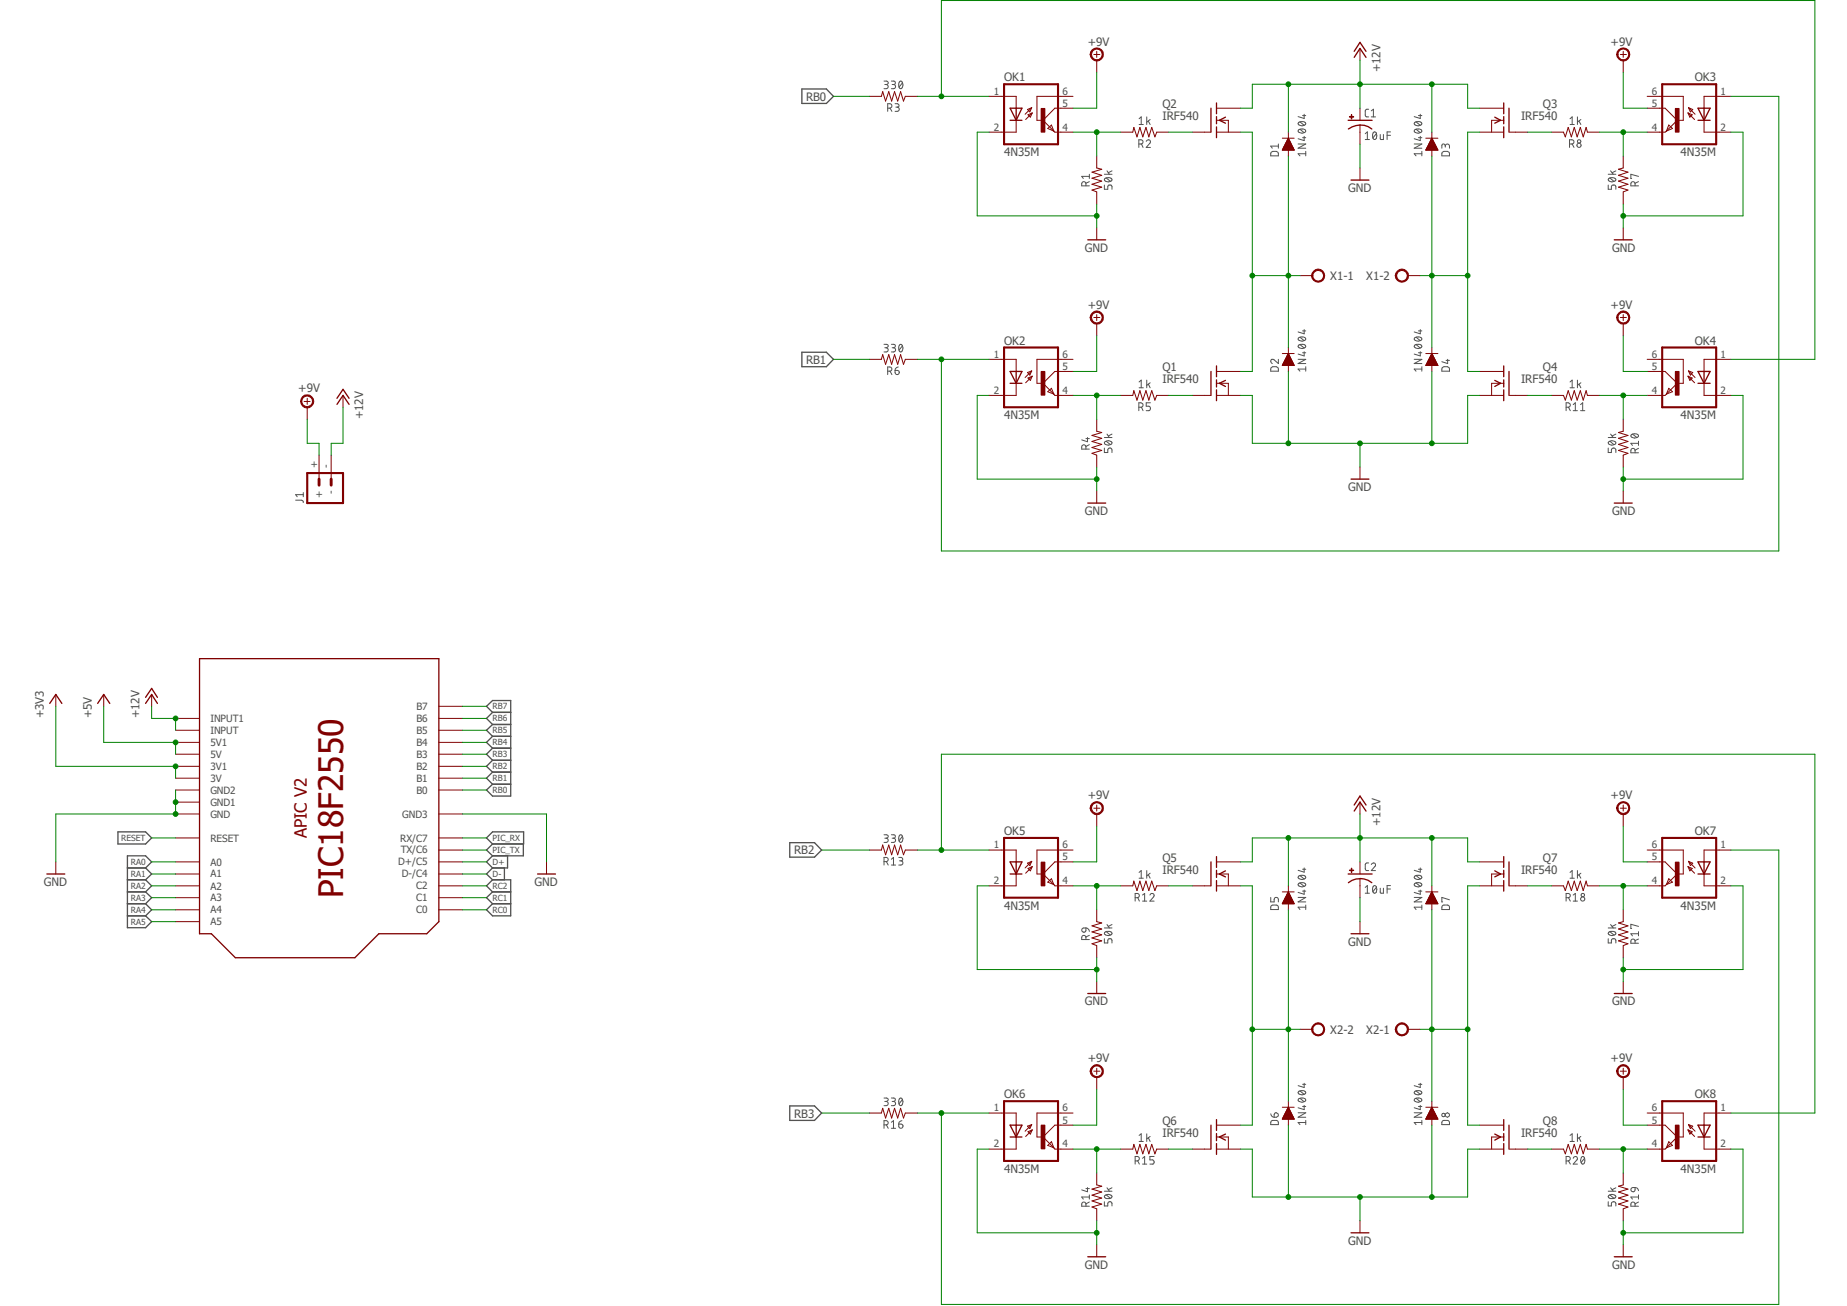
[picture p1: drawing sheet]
<svg xmlns="http://www.w3.org/2000/svg" width="297mm" height="210mm" viewBox="0 0 297 210" stroke-linecap="round" stroke-linejoin="round" font-family="sans-serif">
<defs><g id="words">
<text font-size="5.4" fill="#800000" x="55.2" y="144.4" transform="rotate(-90 55.2 144.4)">PIC18F2550</text>
<text font-size="2.7" fill="#800000" x="49.4" y="134.8" transform="rotate(-90 49.4 134.8)">APIC V2</text>
<g font-size="1.9" fill="#505050">
<text x="174.9" y="7.3">+9V</text>
<text x="222" y="11.6" transform="rotate(-90 222 11.6)">+12V</text>
<text x="259" y="7.3">+9V</text>
<text x="129.6" y="16.2">RB0</text>
<text x="161.5" y="13.1">OK1</text>
<text x="186.9" y="17.4">Q2</text>
<text x="248.1" y="17.4">Q3</text>
<text x="272.5" y="13.1">OK3</text>
<text x="186.9" y="19.3">IRF540</text>
<text x="244.6" y="19.3">IRF540</text>
<text x="161.5" y="25.1">4N35M</text>
<text x="270.3" y="25.1">4N35M</text>
<text x="216.8" y="30.9">GND</text>
<text x="174.5" y="40.5">GND</text>
<text x="259.2" y="40.5">GND</text>
<text x="213.9" y="45">X1-1</text>
<text x="219.7" y="45">X1-2</text>
<text x="174.9" y="49.6">+9V</text>
<text x="259" y="49.6">+9V</text>
<text x="129.6" y="58.5">RB1</text>
<text x="161.5" y="55.4">OK2</text>
<text x="186.9" y="59.7">Q1</text>
<text x="248.1" y="59.7">Q4</text>
<text x="272.5" y="55.4">OK4</text>
<text x="48" y="63.1">+9V</text>
<text x="186.9" y="61.6">IRF540</text>
<text x="244.6" y="61.6">IRF540</text>
<text x="58.4" y="67.4" transform="rotate(-90 58.4 67.4)">+12V</text>
<text x="161.5" y="67.4">4N35M</text>
<text x="270.3" y="67.4">4N35M</text>
<text x="174.5" y="82.8">GND</text>
<text x="216.8" y="79">GND</text>
<text x="259.2" y="82.8">GND</text>
<text x="7.1" y="115.5" transform="rotate(-90 7.1 115.5)">+3V3</text>
<text x="14.8" y="115.5" transform="rotate(-90 14.8 115.5)">+5V</text>
<text x="22.4" y="115.5" transform="rotate(-90 22.4 115.5)">+12V</text>
<text x="174.9" y="128.5">+9V</text>
<text x="259" y="128.5">+9V</text>
<text x="127.7" y="137.4">RB2</text>
<text x="161.5" y="134.3">OK5</text>
<text x="222" y="132.8" transform="rotate(-90 222 132.8)">+12V</text>
<text x="272.5" y="134.3">OK7</text>
<text x="7.1" y="142.5">GND</text>
<text x="85.9" y="142.5">GND</text>
<text x="186.9" y="140.5">IRF540</text>
<text x="186.9" y="138.6">Q5</text>
<text x="244.6" y="140.5">IRF540</text>
<text x="248.1" y="138.6">Q7</text>
<text x="161.5" y="146.3">4N35M</text>
<text x="270.3" y="146.3">4N35M</text>
<text x="216.8" y="152.1">GND</text>
<text x="174.5" y="161.7">GND</text>
<text x="259.2" y="161.7">GND</text>
<text x="213.9" y="166.2">X2-2</text>
<text x="219.7" y="166.2">X2-1</text>
<text x="174.9" y="170.8">+9V</text>
<text x="259" y="170.8">+9V</text>
<text x="127.7" y="179.7">RB3</text>
<text x="161.5" y="176.6">OK6</text>
<text x="272.5" y="176.6">OK8</text>
<text x="186.9" y="182.8">IRF540</text>
<text x="186.9" y="180.9">Q6</text>
<text x="244.6" y="182.8">IRF540</text>
<text x="248.1" y="180.9">Q8</text>
<text x="161.5" y="188.6">4N35M</text>
<text x="270.3" y="188.6">4N35M</text>
<text x="216.8" y="200.2">GND</text>
<text x="174.5" y="204">GND</text>
<text x="259.2" y="204">GND</text>
</g>
<g font-size="1.6" fill="#505050">
<text x="159.8" y="15.2">1</text>
<text x="170.9" y="15.2">6</text>
<text x="170.9" y="17.1">5</text>
<text x="265.6" y="15.2">6</text>
<text x="265.6" y="17.1">5</text>
<text x="276.7" y="15.2">1</text>
<text x="159.8" y="21">2</text>
<text x="170.9" y="21">4</text>
<text x="265.6" y="21">4</text>
<text x="276.7" y="21">2</text>
<text x="159.8" y="57.5">1</text>
<text x="170.9" y="57.5">6</text>
<text x="170.9" y="59.5">5</text>
<text x="265.6" y="57.5">6</text>
<text x="265.6" y="59.5">5</text>
<text x="276.7" y="57.5">1</text>
<text x="159.8" y="63.3">2</text>
<text x="170.9" y="63.3">4</text>
<text x="265.6" y="63.3">4</text>
<text x="276.7" y="63.3">2</text>
<text x="51.1" y="75.3" transform="rotate(-90 51.1 75.3)">+</text>
<text x="53" y="75.3" transform="rotate(-90 53 75.3)">-</text>
<text x="51.9" y="80" transform="rotate(-90 51.9 80)">+</text>
<text x="53.8" y="79.4" transform="rotate(-90 53.8 79.4)">-</text>
<text x="33.8" y="118">INPUT</text>
<text x="33.8" y="119.9">5V1</text>
<text x="33.8" y="116.1">INPUT1</text>
<text x="67" y="119.9">B4</text>
<text x="67" y="118">B5</text>
<text x="67" y="116.1">B6</text>
<text x="67" y="114.2">B7</text>
<text x="33.8" y="121.9">5V</text>
<text x="33.8" y="125.7">3V</text>
<text x="33.8" y="123.8">3V1</text>
<text x="67" y="125.7">B1</text>
<text x="67" y="123.8">B2</text>
<text x="67" y="121.9">B3</text>
<text x="33.8" y="129.6">GND1</text>
<text x="33.8" y="127.6">GND2</text>
<text x="33.8" y="131.5">GND</text>
<text x="64.7" y="131.5">GND3</text>
<text x="67" y="127.6">B0</text>
<text x="33.8" y="135.3">RESET</text>
<text x="64.3" y="135.3">RX/C7</text>
<text x="64.4" y="137.2">TX/C6</text>
<text x="159.8" y="136.4">1</text>
<text x="170.9" y="136.4">6</text>
<text x="265.6" y="136.4">6</text>
<text x="276.7" y="136.4">1</text>
<text x="33.8" y="143">A2</text>
<text x="33.8" y="141.1">A1</text>
<text x="33.8" y="139.2">A0</text>
<text x="64" y="139.1">D+/C5</text>
<text x="64.6" y="141.1">D-/C4</text>
<text x="66.9" y="143">C2</text>
<text x="159.8" y="142.2">2</text>
<text x="170.9" y="142.2">4</text>
<text x="170.9" y="138.3">5</text>
<text x="265.6" y="142.2">4</text>
<text x="265.6" y="138.3">5</text>
<text x="276.7" y="142.2">2</text>
<text x="33.8" y="148.8">A5</text>
<text x="33.8" y="146.9">A4</text>
<text x="33.8" y="144.9">A3</text>
<text x="66.9" y="146.9">C0</text>
<text x="66.9" y="144.9">C1</text>
<text x="159.8" y="178.7">1</text>
<text x="170.9" y="178.7">6</text>
<text x="265.6" y="178.7">6</text>
<text x="276.7" y="178.7">1</text>
<text x="159.8" y="184.5">2</text>
<text x="170.9" y="184.5">4</text>
<text x="170.9" y="180.7">5</text>
<text x="265.6" y="184.5">4</text>
<text x="265.6" y="180.7">5</text>
<text x="276.7" y="184.5">2</text>
</g>
<g font-size="1.4" fill="#505050">
<text x="79.2" y="114.1">RB7</text>
<text x="79.2" y="116">RB6</text>
<text x="79.2" y="117.9">RB5</text>
<text x="79.2" y="119.8">RB4</text>
<text x="79.2" y="121.8">RB3</text>
<text x="79.2" y="123.7">RB2</text>
<text x="79.2" y="125.6">RB1</text>
<text x="79.2" y="127.6">RB0</text>
<text x="19.5" y="135.3">RESET</text>
<text x="79.2" y="135.3">PIC_RX</text>
<text x="79.2" y="137.2">PIC_TX</text>
<text x="21" y="143">RA2</text>
<text x="21" y="141">RA1</text>
<text x="21" y="139.1">RA0</text>
<text x="79.2" y="142.9">RC2</text>
<text x="79.2" y="139.1">D+</text>
<text x="79.2" y="141">D-</text>
<text x="21" y="148.7">RA5</text>
<text x="21" y="146.8">RA4</text>
<text x="21" y="144.9">RA3</text>
<text x="79.2" y="146.8">RC0</text>
<text x="79.2" y="144.9">RC1</text>
</g>
</g></defs>
<path d="M5.1 0l286.8 209.9M291.9 0l-286.8 209.9" fill="none" stroke="#fff" stroke-width=".16"/>
<g fill="none" stroke="#505050" stroke-width=".16">
<path d="M142.2 13l.5 .1 .1 .2-.1 .2-.4 .1M142.5 13.6a.34 .34 0 0 1 .3 .3 .34 .34 0 0 1-.3 .4h-.3M142.7 17.4h.4l.3-.2v-.2l-.1-.3h-.6v1.2M143.1 17.4l.3 .5M143.3 13l.6 .1 .1 .2-.1 .2-.4 .1M143.7 13.6a.34 .34 0 0 1 .3 .3 .34 .34 0 0 1-.3 .4h-.4M143.9 16.7h.4l.3 .2-.1 .3h-.4M144.3 17.2a.34 .34 0 0 1 .3 .4 .34 .34 0 0 1-.3 .3h-.4M144.7 13.1l.2-.1a.73 .73 0 0 1 0 1.3 .74 .74 0 0 1-.2-1.2zM145.1 13.3l-.5 .7M183.2 19.1l.3-.3v1.2M184.4 18.8v1.2"/>
<path d="M184.7 19.5l.3 .5M185 19.2l-.6 .4M208.8 19.7l.6-.1a.42 .42 0 0 1 .5 .4l-.1 .1a.8 .8 0 0 1-1.1-.2zM209 19.6l.7 .6M209.5 18.6h.5M209.7 18.4v.6l-1-.2M220.1 17.6h-.3l-.3 .2 .1 .9 .5 .1M220.5 18.8h.7M220.5 17.8l.4-.2v1.2M227.5 19.7l.5-.1a.42 .42 0 0 1 .6 .4l-.1 .1a.76 .76 0 0 1-1.1-.2zM227.7 19.6l.7 .6M228.1 18.6h.5"/>
<path d="M228.4 18.4v.6l-1-.2M252.5 19.1l.3-.3v1.2M253.7 18.8v1.2M253.9 19.5l.3 .5M254.2 19.2l-.5 .4M174.6 29.9v-.4a.34 .34 0 0 0-.3-.3 .34 .34 0 0 0-.4 .3v.4h1.3M175.2 29.2l-.6 .3M175.2 28.4h-1.3l.3 .3M175.2 28v.7M177.6 29.8v.6h.5l.2-.6h.4l.1 .6M177.6 28h1.2M177.6 28.7l.6-.1a.42 .42 0 0 1 .6 .4l-.2 .1a.76 .76 0 0 1-1-.2z"/>
<path d="M177.9 28.6l.7 .6M178 27.5l.4 .5M178.8 27.5l-.6 .3M183.1 23.2h.4a.34 .34 0 0 0 .3-.4 .34 .34 0 0 0-.3-.3h-.4v1.2M183.2 20h.7M183.6 23.2l.2 .5M184.3 22.7a.35 .35 0 0 1 .5-.2 .35 .35 0 0 1 .1 .5l-.6 .7h.7M204.4 24.5l.3-.2h.5l.3 .2 .1 .6h-1.3zM205.6 23.2v.6M205.6 23.5h-1.3l.3 .3M208.7 23.2h1.3l-1.3 .6h1.3M208.8 20.9l.6-.2a.42 .42 0 0 1 .5 .5l-.1 .1a.8 .8 0 0 1-1.1-.2z"/>
<path d="M209 20.8l.7 .5M209.5 22.1h.5M209.7 21.9v.7l-1-.3M210 24.7h-1.3l.3 .4M210 24.3v.8M219.5 21.5l.4-.3v1.2M219.5 22.4h.7M220.9 21.3l.2-.1a.73 .73 0 0 1 0 1.2 .74 .74 0 0 1-.2-1.1zM221.3 21.5l-.5 .7M222 21.6v.8h.5v-.8M223.1 21.8h.5M223.6 21.2h-.5v1.2"/>
<path d="M227.4 23.2h1.2l-1.2 .6h1.2M227.5 20.9l.5-.2a.42 .42 0 0 1 .6 .5l-.1 .1a.76 .76 0 0 1-1.1-.2zM227.7 20.8l.7 .5M228.1 22.1h.5M228.4 21.9v.7l-1-.3M228.6 24.7h-1.2l.3 .4M228.6 24.3v.8M231.9 24.5l.3-.2h.5l.3 .2 .1 .6h-1.2zM232.4 23.5a.34 .34 0 0 1 .3-.3 .34 .34 0 0 1 .4 .3v.3M232.4 23.7l-.1-.5h-.3h-.1v.6M252.4 23.2h.4a.34 .34 0 0 0 .3-.4 .34 .34 0 0 0-.3-.3h-.4v1.2M252.5 20h.7"/>
<path d="M252.8 23.2l.3 .5M258.6 29.8v.6h.5v-.4l.2-.2h.4l.1 .1v.5M258.6 28h1.2M258.7 28.7l.5-.1a.5 .5 0 0 1 .6 .3 .73 .73 0 0 1-1.2 0zM258.9 28.6l.6 .6M259 27.5l.4 .5M259.8 27.5l-.6 .3M262.9 29.9v-.4a.34 .34 0 0 0-.3-.3 .34 .34 0 0 0-.3 .3v.4h1.2M263.5 28.4l-1.2-.4v.7h.1M263.5 29.2l-.6 .3M142.2 55.4h.5l.1 .1-.1 .3-.4 .1M142.5 55.9a.34 .34 0 0 1 .3 .4 .34 .34 0 0 1-.3 .3h-.3"/>
<path d="M142.7 59.7h.4a.34 .34 0 0 0 .3-.3 .34 .34 0 0 0-.3-.4h-.4v1.2M143.1 59.7l.3 .5M143.3 55.4h.6l.1 .1-.1 .3-.4 .1M143.7 55.9a.34 .34 0 0 1 .3 .4 .34 .34 0 0 1-.3 .3h-.4M143.9 59.6h.4a.34 .34 0 0 1 .3 .3 .34 .34 0 0 1-.3 .3 .34 .34 0 0 1-.4-.3zM144.4 59l-.4 .3-.1 .3M144.7 55.4h.2a.73 .73 0 0 1 0 1.2 .74 .74 0 0 1-.2-1.2zM145.1 55.6l-.5 .7M204.4 59.1l.3-.1h.5l.3 .1 .1 .6h-1.3zM205.6 57.8v.7l-.7-.6a.35 .35 0 0 0-.6 .1 .35 .35 0 0 0 .3 .5M208.7 57.8h1.3l-1.3 .7h1.3M208.8 55.5l.6-.1a.42 .42 0 0 1 .5 .4l-.1 .1a.8 .8 0 0 1-1.1-.2z"/>
<path d="M208.8 54.4l.6-.2a.42 .42 0 0 1 .5 .5h-.1a.8 .8 0 0 1-1.1-.2zM209 55.4l.7 .6M209 54.2l.7 .6M209.5 56.7h.5M209.5 53.2h.5M209.7 53v.7l-1-.3M209.7 56.6v.6l-1-.3M210 59v.7M210 59.4h-1.3l.3 .3M227.4 57.8h1.2l-1.2 .7h1.2M227.5 55.5l.5-.1a.42 .42 0 0 1 .6 .4l-.1 .1a.76 .76 0 0 1-1.1-.2zM227.5 54.4l.5-.2a.42 .42 0 0 1 .6 .5h-.1a.76 .76 0 0 1-1.1-.2z"/>
<path d="M227.7 55.4l.7 .6M227.7 54.2l.7 .6M228.1 56.7h.5M228.1 53.2h.5M228.4 53v.7l-1-.3M228.4 56.6v.6l-1-.3M228.6 59.4h-1.2l.3 .3M228.6 59v.7M231.9 59.1l.3-.1h.5l.3 .1 .1 .6h-1.2zM232.5 58h.6M232.8 57.8v.7l-.9-.3M48.8 79.2v.7"/>
<path d="M48.8 79.5h-1.3l.3 .4M174.6 72.2v-.5a.34 .34 0 0 0-.6 0l-.1 .5h1.3M174.6 70.5h.6M174.9 70.4v.6l-1-.3M175.2 71.5l-.6 .3M177.6 72.1v.7h.5v-.5a.34 .34 0 0 1 .4-.3 .34 .34 0 0 1 .3 .3v.5M177.6 70.4h1.2M177.6 71.1l.2-.1a.76 .76 0 0 1 1 .2 .68 .68 0 0 1-.6 .4 .68 .68 0 0 1-.6-.4zM177.9 71l.7 .5M178 69.8l.4 .6M178.8 69.8l-.6 .3M183.1 65.5l.5-.1 .2-.1v-.4l-.3-.1h-.4v1.2"/>
<path d="M183.2 61.4l.3-.3v1.3M183.2 62.4h.7M183.6 65.5l.2 .5M184.4 61.1v1.3M184.7 61.8l.3 .6M185 61.6l-.6 .4M185 64.8h-.7v.5l.6 .1 .1 .2-.1 .4h-.6M251.8 65.5l.5-.1 .2-.2v-.3l-.3-.1h-.4v1.2M252.2 65.5l.3 .5M252.5 62.4h.7M252.5 61.4l.3-.3v1.3M253 66h.7"/>
<path d="M253 65.1l.3-.3v1.2M253.7 61.1v1.3M253.9 61.8l.3 .6M254.2 66h.6M254.2 65.1l.3-.3v1.2M254.2 61.6l-.5 .4M258.6 72.1v.7h.5l.1-.6 .2-.1 .4 .1v.6M258.6 70.4h1.2M258.7 71.1l.1-.1a.8 .8 0 0 1 1 .2 .68 .68 0 0 1-.6 .4 .68 .68 0 0 1-.6-.4zM258.9 71l.6 .5M259 69.8l.4 .6M259.8 69.8l-.6 .3"/>
<path d="M262.3 69.9l.5-.1a.5 .5 0 0 1 .7 .3 .73 .73 0 0 1-1.2 0zM262.5 69.8l.7 .6M262.9 72.8v-.4a.34 .34 0 0 0-.3-.3 .34 .34 0 0 0-.3 .3v.4h1.2M263.5 72.1l-.6 .3M263.5 71.3h-1.2l.2 .3M263.5 71v.6M47.5 80.4h1a.3 .3 0 0 1 .3 .4M142.2 134.2l.5 .1 .1 .1-.1 .3-.4 .1M142.2 138.6h.3a.34 .34 0 0 0 .3-.4 .34 .34 0 0 0-.3-.3h-.3v1.2M142.5 134.8a.34 .34 0 0 1 .3 .3 .34 .34 0 0 1-.3 .4h-.3M142.5 138.6l.3 .5M143.3 134.2l.6 .1 .1 .1-.1 .3-.4 .1"/>
<path d="M143.3 138.2l.4-.3v1.2M143.3 139.1h.7M143.7 134.8a.34 .34 0 0 1 .3 .3 .34 .34 0 0 1-.3 .4h-.4M144.5 137.9h.4l.3 .2-.1 .3h-.4M144.7 134.3l.2-.1a.73 .73 0 0 1 0 1.3 .74 .74 0 0 1-.2-1.2zM144.9 138.4a.34 .34 0 0 1 .3 .4 .34 .34 0 0 1-.3 .3h-.4M145.1 134.5l-.5 .7M184.4 140v1.2M209.5 139.8h.5M209.7 139.6v.7l-1-.3M220.1 138.8h-.3l-.3 .2 .1 .9 .5 .1M220.5 139a.35 .35 0 0 1 .5-.2 .35 .35 0 0 1 .1 .5l-.6 .7h.7"/>
<path d="M228.1 139.8h.5M228.4 139.6v.7l-1-.3M253.7 140v1.2M174 149.4l.1-.1 .5-.1v.4a.34 .34 0 0 1-.4 .3 .34 .34 0 0 1-.2-.5zM174.6 151.1v-.4a.34 .34 0 0 0-.3-.3 .34 .34 0 0 0-.4 .3v.4h1.3M174.6 149.2a.58 .58 0 0 1 .6 .6M175.2 150.4l-.6 .3M177.6 151v.6h.5l.2-.6h.4l.1 .6M177.6 149.2h1.2M177.6 149.9l.6-.1a.42 .42 0 0 1 .6 .4l-.2 .1a.76 .76 0 0 1-1-.2zM177.9 149.8l.7 .6M178 148.7l.4 .5"/>
<path d="M178.8 148.7l-.6 .3M182.5 144.4h.4a.34 .34 0 0 0 .3-.4 .34 .34 0 0 0-.3-.3h-.4v1.2M183 144.4l.2 .5M183.2 140.3l.3-.3v1.2M183.2 141.2h.7M183.7 143.9l.4-.2v1.2M183.7 144.9h.7M184.7 140.7l.3 .5M184.9 143.9a.35 .35 0 0 1 .5-.2 .35 .35 0 0 1 .1 .5l-.6 .7h.7M185 140.4l-.6 .4M204.3 144.3v.7h.6v-.4a.34 .34 0 0 1 .3-.3 .34 .34 0 0 1 .4 .3v.4M204.4 145.7l.3-.2 .7 .1 .2 .3v.4h-1.3z"/>
<path d="M208.7 144.3h1.3l-1.3 .7h1.3M208.8 142.1l.6-.2a.42 .42 0 0 1 .5 .5l-.1 .1a.8 .8 0 0 1-1.1-.2zM208.8 140.9l.6-.1a.42 .42 0 0 1 .5 .4l-.1 .1a.8 .8 0 0 1-1.1-.2zM209 142l.7 .5M209 140.8l.7 .6M209.5 143.3h.5M209.7 143.1v.7l-1-.3M210 145.5v.8M210 145.9h-1.3l.3 .4M219.5 142.7l.4-.3v1.2M219.5 143.6h.7M220.9 142.5l.2-.1a.73 .73 0 0 1 0 1.2 .74 .74 0 0 1-.2-1.1z"/>
<path d="M221.3 142.7l-.5 .7M222 142.8v.8h.5v-.8M223.1 143h.5M223.6 142.4h-.5v1.2M227.4 144.3h1.2l-1.2 .7h1.2M227.5 142.1l.5-.2a.42 .42 0 0 1 .6 .5l-.1 .1a.76 .76 0 0 1-1.1-.2zM227.5 140.9l.5-.1a.42 .42 0 0 1 .6 .4l-.1 .1a.76 .76 0 0 1-1.1-.2zM227.7 142l.7 .5M227.7 140.8l.7 .6M228.1 143.3h.5M228.4 143.1v.7l-1-.3M228.6 145.5v.8"/>
<path d="M228.6 145.9h-1.2l.3 .4M231.9 145.7l.3-.2 .7 .1 .2 .3v.4h-1.2zM233.1 144.7l-1.2-.4v.7h.1M251.8 144.4h.4a.34 .34 0 0 0 .3-.4 .34 .34 0 0 0-.3-.3h-.4v1.2M252.2 144.4l.3 .5M252.5 140.3l.3-.3v1.2M252.5 141.2h.7M253 143.9l.3-.2v1.2M253 144.9h.7M253.9 140.7l.3 .5M254.2 140.4l-.5 .4M258.6 151v.6h.5v-.4l.2-.2h.4l.1 .1v.5"/>
<path d="M258.6 149.2h1.2M258.7 149.9l.5-.1a.5 .5 0 0 1 .6 .3 .73 .73 0 0 1-1.2 0zM258.9 149.8l.6 .6M259 148.7l.4 .5M259.8 148.7l-.6 .3M262.9 151.7v-.4a.34 .34 0 0 0-.3-.3 .34 .34 0 0 0-.3 .3v.4h1.2M263.5 149l-1.2-.4v.7h.1M263.5 149.8v.7M263.5 151l-.6 .3M263.5 150.2h-1.2l.2 .3M142.2 176.6h.3l.3 .1-.1 .3-.4 .1M142.5 177.1a.34 .34 0 0 1 .3 .4 .34 .34 0 0 1-.3 .3h-.3"/>
<path d="M143.3 176.6h.6l.1 .1-.1 .3-.4 .1M143.7 177.1a.34 .34 0 0 1 .3 .4 .34 .34 0 0 1-.3 .3h-.4M144.7 176.6h.2a.73 .73 0 0 1 0 1.2 .74 .74 0 0 1-.2-1.2zM145.1 176.8l-.5 .7M204.3 179.1l.3 .5 .3 .1M205 179l.2-.1 .3 .2v.4l-.3 .2h-.3zM208.7 178.9h1.3l-1.3 .8h1.3M208.8 176.7l.6-.1a.42 .42 0 0 1 .5 .4l-.1 .1a.8 .8 0 0 1-1.1-.2zM208.8 175.6l.6-.2a.42 .42 0 0 1 .5 .5h-.1a.8 .8 0 0 1-1.1-.2zM209 176.6l.7 .6M209 175.4l.7 .6M209.5 177.9h.5"/>
<path d="M209.5 174.4h.5M209.7 174.2v.7l-1-.3M209.7 177.8v.6l-1-.3M227.4 178.9h1.2l-1.2 .8h1.2M227.5 176.7l.5-.1a.42 .42 0 0 1 .6 .4l-.1 .1a.76 .76 0 0 1-1.1-.2zM227.5 175.6l.5-.2a.42 .42 0 0 1 .6 .5h-.1a.76 .76 0 0 1-1.1-.2zM227.7 176.6l.7 .6M227.7 175.4l.7 .6M228.1 177.9h.5M228.1 174.4h.5M228.4 174.2v.7l-1-.3M228.4 177.8v.6l-1-.3"/>
<path d="M142.2 180.9h.3a.34 .34 0 0 0 .3-.3 .34 .34 0 0 0-.3-.4h-.3v1.2M142.5 180.9l.3 .5M143.3 180.5l.4-.3v1.2M143.3 181.4h.7M144.5 180.8h.4a.34 .34 0 0 1 .3 .3 .34 .34 0 0 1-.3 .3 .34 .34 0 0 1-.4-.3zM145 180.2l-.4 .3-.1 .3M174.6 194v-.4a.34 .34 0 0 0-.3-.3 .34 .34 0 0 0-.4 .3v.4h1.3M174.6 191.1h.6M174.9 191v.6l-1-.3M175.2 192.2v.6M175.2 193.3l-.6 .3M175.2 192.5h-1.3l.3 .3"/>
<path d="M177.6 193.3v.6h.5v-.4a.34 .34 0 0 1 .4-.3 .34 .34 0 0 1 .3 .3v.4M177.6 191.6h1.2M177.6 192.3l.2-.1a.76 .76 0 0 1 1 .2 .73 .73 0 0 1-1.2 0zM177.9 192.2l.7 .5M178 191l.4 .6M178.8 191l-.6 .3M182.5 186.7h.4a.36 .36 0 0 0 .3-.4 .36 .36 0 0 0-.3-.3h-.4v1.2M183 186.7l.2 .5M183.2 182.6l.3-.3v1.3M183.2 183.6h.7M183.7 186.3l.4-.3v1.2M183.7 187.2h.7"/>
<path d="M184.4 182.3v1.3M184.7 183l.3 .6M185 182.8l-.6 .3M185.6 186h-.7v.5l.6 .1 .1 .2-.1 .4h-.6M204.4 180.3l.3-.1h.7l.1 .1 .1 .5h-1.3zM210 180.2v.6M210 180.5h-1.3l.3 .3M228.6 180.2v.6M228.6 180.5h-1.2l.3 .3M231.9 180.3l.3-.1h.7l.1 .1 .1 .5h-1.2zM251.8 186.7h.4a.36 .36 0 0 0 .3-.4 .36 .36 0 0 0-.3-.3h-.4v1.2M252.2 186.7l.3 .5"/>
<path d="M252.5 182.6l.3-.3v1.3M252.5 183.6h.7M253 186.3a.34 .34 0 0 1 .5-.3 .34 .34 0 0 1 .1 .5l-.6 .7h.7M253.7 182.3v1.3M253.9 183l.3 .6M254.2 182.8l-.5 .3M254.4 186h.1a.73 .73 0 0 1 0 1.2l-.2-.2a.86 .86 0 0 1 .1-1zM254.8 186.3l-.5 .6M258.6 193.3v.6h.5l.1-.5 .2-.1 .4 .1v.5M258.6 191.6h1.2M258.7 192.3l.1-.1a.8 .8 0 0 1 1 .2 .73 .73 0 0 1-1.2 0zM258.9 192.2l.6 .5"/>
<path d="M259 191l.4 .6M259.8 191l-.6 .3M262.4 191h.5v.3a.34 .34 0 0 1-.5 .3 .34 .34 0 0 1 0-.6zM262.9 194v-.4a.34 .34 0 0 0-.3-.3 .34 .34 0 0 0-.3 .3v.4h1.2M262.9 191a.51 .51 0 0 1 .6 .5M263.5 192.2v.6M263.5 192.5h-1.2l.2 .3M263.5 193.3l-.6 .3"/>
<circle cx="253.9" cy="23.4" r=".34"/>
<circle cx="253.9" cy="22.7" r=".28"/>
<circle cx="254.5" cy="144.6" r=".34"/>
<circle cx="254.5" cy="143.9" r=".28"/>
<circle cx="232.1" cy="179.3" r=".28"/>
<circle cx="232.7" cy="179.3" r=".35"/>
</g>
<g fill="none" stroke="#505050" stroke-width=".21">
<path d="M128.9 14.3h4l1.1 1.2-1.1 1.1h-4zM128.9 56.6h4l1.1 1.2-1.1 1.2h-4zM79.2 114.6l-1-1 1-1h2.9v15.4h-2.9l-1-1 1-.9M79.2 114.6h2.9M79.2 114.6l-1 .9 1 1M79.2 116.5h2.9M79.2 116.5l-1 .9 1 1M79.2 118.4h2.9M79.2 118.4l-1 1 1 .9M19 133.8h4.4l1 .9-1 1h-4.4zM20.5 139.6h2.9M23.4 139.6l1-1-1-1h-2.9v11.6h2.9l1-1-1-.9"/>
<path d="M23.4 139.6l1 .9-1 1M78.2 134.7l1-.9h5v1.9h-5zM79.2 120.3h2.9M79.2 120.3l-1 1 1 1M79.2 122.3h2.9M79.2 122.3l-1 .9 1 1M79.2 124.2h2.9M79.2 124.2l-1 .9 1 1M79.2 126.1h2.9M79.2 137.6l-1 1 1 1M79.2 139.6l-1 .9 1 1M79.2 135.7l-1 1 1 .9"/>
<path d="M81.1 139.6v1.9M81.6 137.6v2h-2.4M84.2 135.7v1.9h-5M127 135.5h4l1.1 1.2-1.1 1.1h-4zM20.5 145.3h2.9M20.5 147.3h2.9M20.5 143.4h2.9M20.5 141.5h2.9M23.4 145.3l1 1-1 1M23.4 143.4l1 1-1 .9M23.4 141.5l1 1-1 .9M79.2 141.5h2.9v5.8h-2.9l-1-1 1-1"/>
<path d="M79.2 145.3h2.9M79.2 143.4l-1 1 1 .9M79.2 143.4h2.9M79.2 141.5l-1 1 1 .9M127 177.8h4l1.1 1.2-1.1 1.2h-4z"/>
</g>
<path d="M162.4 17.4h1.9l-.9 1.9zM162.4 19.3h1.9M163.4 17.4v1.9M8 113.1l1-1.4 .9 1.4M15.7 113.1l1-1.4 1 1.4M23.4 113.1l1-1.4 .9 1.4M23.4 112.1l1-1.4 .9 1.4M32.1 105.9h38.5v42.3l-2 2h-7.7l-3.8 3.8h-19.3l-3.8-3.8h-1.9zM7.5 140.5h2.9M86.4 140.5h2.9" fill="none" stroke="#800000" stroke-width=".21"/>
<g fill="none" stroke="#800000" stroke-width=".16">
<path d="M161 15.5h2.4v1.9M163.4 19.3v2h-2.4M165.2 17.6l.7-.3-.3 .7zM165.3 18.5l.7-.3-.3 .6zM165.9 17.3l-1.1 1.1M166 18.2l-1.1 1M170.6 15.5h-3.8v3.8h.7M170.6 17.4h-1l-1.9 1.9 1.9 2h1M168.5 20.7l.6-.6 .4 1zM9 111.7v1.9M16.7 111.7v1.9M24.4 111.7v1.9"/>
<path d="M28.2 119.4h3.9M28.2 117.4h3.9M28.2 115.5h3.9M70.6 119.4h3.8M70.6 117.4h3.8M70.6 115.5h3.8M70.6 113.6h3.8M9 138.6v1.9M28.2 127h3.9M28.2 125.1h3.9M28.2 123.2h3.9M28.2 121.3h3.9"/>
<path d="M28.2 138.6h3.9M28.2 129h3.9M28.2 134.7h3.9M28.2 130.9h3.9M70.6 127h3.8M70.6 125.1h3.8M70.6 123.2h3.8M70.6 121.3h3.8M70.6 138.6h3.8M70.6 136.7h3.8M70.6 134.7h3.8M70.6 130.9h3.8"/>
<path d="M87.9 138.6v1.9M28.2 146.3h3.9M28.2 144.4h3.9M28.2 142.5h3.9M28.2 140.5h3.9M28.2 148.2h3.9M70.6 146.3h3.8M70.6 144.4h3.8M70.6 142.5h3.8M70.6 140.5h3.8"/>
</g>
<path d="M161.5 13.5h8.6v9.7h-8.6z" fill="none" stroke="#800000" stroke-width=".34"/>
<path d="M167.4 17.4h.6v3.9h-.6z" fill-rule="evenodd" fill="#800000"/>
<g fill="none" stroke="#800000" stroke-width=".16">
<path d="M139.8 15.5h1.9l.2-.8 .5 1.6 .5-1.6 .5 1.6 .4-1.6 .6 1.6 .4-1.6 .5 1.6 .3-.8h1.9M159 15.5h2M167.4 17.4h.6v3.9h-.6zM170.6 15.5h2M170.6 17.4h2M175.9 8.8h1M176.4 8.3v.9M195.6 17.4h3.9M195.6 19.3h1.9v2M159 21.3h2M170.6 21.3h2M176.4 25.1v1.9l.8 .2-1.6 .5 1.6 .5-1.6 .5 1.6 .4-1.6 .5 1.6 .5-1.6 .5 .8 .3v1.9"/>
<path d="M176.4 36.7v1.9M180.2 21.3h2l.1-.8 .5 1.5 .5-1.5 .5 1.5 .5-1.5 .4 1.5 .5-1.5 .5 1.5 .3-.7h1.9M191.8 21.3h2.9M195.6 21.3h3.9M206.2 22.2h1.9M206.2 24.1h1.9M206.2 24h1.9M206.3 24h1.7M206.3 23.9h1.7M206.3 23.8h1.7M206.4 23.8h1.5M206.4 23.7h1.5"/>
<path d="M206.5 23.6h1.4M206.5 23.5h1.3M206.6 23.4h1.1M206.6 23.3h1.1M206.7 23.2h.9M206.7 23.1h.9M206.8 23h.8M206.8 22.9h.7M206.9 22.8h.6M206.9 22.8h.5M206.9 22.7h.5M207 22.6h.4"/>
<path d="M207 22.6h.3M207 22.5h.3M207.1 22.5h.2M207.1 22.4h.2M207.1 22.4h.1M207.1 22.3h.1M207.2 21.3v.9M207.2 24.1v1M207.2 22.2l.9 1.9h-1.9z"/>
</g>
<path d="M194.7 17.4v3.9M195.6 16.6v1.7M195.6 18.8v1.1M197.1 18.8l-1 .5 1 .5M174.9 38.6h2.9M195.6 20.4v1.7" fill="none" stroke="#800000" stroke-width=".21"/>
<path d="M175.6 8a1.07 1.07 0 0 1 1.7 .3 1.07 1.07 0 0 1-.7 1.5 1.07 1.07 0 0 1-1.3-1h.2a.85 .85 0 0 1 1.2-.9 .85 .85 0 0 1 .3 1.4 .85 .85 0 0 1-1.4-.2l-.1-.3h-.2l.1-.5z" fill-rule="evenodd" fill="#800000"/>
<path d="M175.6 8a1.07 1.07 0 0 1 1.7 .3 1.07 1.07 0 0 1-.7 1.5 1.07 1.07 0 0 1-1.3-1h.2a.85 .85 0 0 1 1.2-.9 .85 .85 0 0 1 .3 1.4 .85 .85 0 0 1-1.4-.2l-.1-.3h-.2l.1-.5zM176.4 9.7v1.9M161 57.8h2.4v1.9M165.2 59.9l.7-.3-.3 .7zM165.9 59.6l-1.1 1.1M170.6 57.8h-3.8v3.8h.7M170.6 59.7h-1l-1.9 1.9 1.8 1.8M163.4 61.6v2h-2.4M165.3 60.8l.7-.3-.3 .7zM166 60.5l-1.1 1.1M168.5 63l.6-.6 .4 1zM169.5 63.4l.1 .2h1" fill="none" stroke="#800000" stroke-width=".16"/>
<path d="M162.4 59.7h1.9l-.9 1.9zM163.4 59.7v1.9M162.4 61.6h1.9" fill="none" stroke="#800000" stroke-width=".21"/>
<path d="M161.5 55.9h8.6v9.6h-8.6z" fill="none" stroke="#800000" stroke-width=".34"/>
<path d="M167.4 59.7h.6v3.8h-.6z" fill-rule="evenodd" fill="#800000"/>
<g fill="none" stroke="#800000" stroke-width=".16">
<path d="M139.8 57.8h1.9l.2-.8 .5 1.6 .5-1.6 .5 1.6 .4-1.6 .6 1.6 .4-1.6 .5 1.6 .3-.8h1.9M159 57.8h2M167.4 59.7h.6v3.8h-.6zM170.6 57.8h2M170.6 59.7h2M175.9 51.1h1M176.4 50.6v1M195.6 59.7h3.9M206.2 56.9h1.9M206.2 58.7h1.9M206.2 58.6h1.9M206.3 58.6h1.7"/>
<path d="M206.3 58.5h1.7M206.4 58.4h1.5M206.4 58.3h1.5M206.5 58.3h1.4M206.5 58.2h1.4M206.5 58.1h1.3M206.6 58h1.1M206.6 57.9h1.1M206.7 57.8h.9M206.7 57.7h.9M206.8 57.7h.8M206.8 57.6h.8"/>
<path d="M206.8 57.6h.7M206.8 57.5h.7M206.9 57.4h.6M206.9 57.4h.5M206.9 57.3h.5M207 57.3h.4M207 57.2h.3M207 57.1h.3M207.1 57.1h.2M207.1 57h.2M207.1 57h.1M207.1 56.9h.1"/>
<path d="M207.2 55.9v1M207.2 58.8v.9M207.2 56.9l.9 1.9h-1.9zM159 63.6h2M170.6 63.6h2M176.4 67.4v1.9l.8 .3-1.6 .4 1.6 .5-1.6 .5 1.6 .5-1.6 .5 1.6 .4-1.6 .5 .8 .3v1.9M176.4 79v1.9M180.2 63.6h2l.1-.8 .5 1.5 .5-1.5 .5 1.5 .5-1.5 .4 1.5 .5-1.5 .5 1.5 .3-.7h1.9M191.8 63.6h2.9M195.6 63.6h3.9M195.6 61.6h1.9v2"/>
</g>
<path d="M194.7 59.7v3.9M195.6 58.8v1.8M195.6 61.1v1.1M195.6 62.7v1.7M197.1 61.2l-1 .4 1 .5M174.9 80.9h2.9" fill="none" stroke="#800000" stroke-width=".21"/>
<path d="M175.6 50.3a1.07 1.07 0 0 1 1.7 .3 1.07 1.07 0 0 1-.7 1.6 1.07 1.07 0 0 1-1.3-1.1h.2a.85 .85 0 0 1 1.1-.9 .85 .85 0 0 1 .4 1.4 .85 .85 0 0 1-1.4-.2l-.1-.3h-.2l.1-.4z" fill-rule="evenodd" fill="#800000"/>
<path d="M266.8 15.5h3.9v3.8h-.8M266.8 17.4h1l1.9 1.9-1.7 1.8M271.4 18.2l1.1 1M271.4 18.2l.7 .3-.4 .3zM271.5 17.3l.7 .3-.4 .4zM271.5 17.3l1.1 1.1M274 19.3v2h2.4M276.4 15.5h-2.4v1.9M268 21.1l-.2 .2h-1M268.4 20.1l.5 .6-.9 .4zM175.6 50.3a1.07 1.07 0 0 1 1.7 .3 1.07 1.07 0 0 1-.7 1.6 1.07 1.07 0 0 1-1.3-1.1h.2a.85 .85 0 0 1 1.1-.9 .85 .85 0 0 1 .4 1.4 .85 .85 0 0 1-1.4-.2l-.1-.3h-.2l.1-.4zM176.4 52v2" fill="none" stroke="#800000" stroke-width=".16"/>
<path d="M273 17.4h2l-1 1.9zM273 19.3h2M274 17.4v1.9" fill="none" stroke="#800000" stroke-width=".21"/>
<path d="M267.3 13.5h8.7v9.7h-8.7z" fill="none" stroke="#800000" stroke-width=".34"/>
<path d="M269.4 17.4h.6v3.9h-.6z" fill-rule="evenodd" fill="#800000"/>
<g fill="none" stroke="#800000" stroke-width=".16">
<path d="M238 17.4h3.8M241.8 19.3h-1.9v2M260.6 8.8h.9M261 8.3v.9M264.9 15.5h1.9M264.9 17.4h1.9M269.4 17.4h.6v3.9h-.6zM276.4 15.5h1.9M229.3 22.2h1.9M229.3 24.1h1.9M229.4 24h1.7M229.4 23.9h1.7"/>
<path d="M229.4 23.8h1.7M229.5 23.7h1.5M229.5 23.6h1.5M229.6 23.6h1.3M229.6 23.5h1.3M229.7 23.5h1.2M229.7 23.4h1.1M229.7 23.3h1.1M229.7 23.2h1.1M229.8 23.2h.9M229.8 23.1h.9M229.8 23h.9"/>
<path d="M229.9 23h.7M229.9 22.9h.7M230 22.8h.5M230 22.7h.5M230 22.6h.5M230.1 22.6h.3M230.1 22.5h.3M230.2 22.4h.1M230.2 22.3h.1M230.3 21.3v.9M230.3 24.1v1M230.3 22.2l.9 1.9h-1.9z"/>
<path d="M238 21.3h3.8M242.7 21.3h3M249.5 21.3h1.9l.3 .7 .5-1.5 .5 1.5 .5-1.5 .4 1.5 .5-1.5 .5 1.5 .5-1.5 .2 .8h1.9M261 25.1v1.9l-.7 .2 1.5 .5-1.5 .5 1.5 .5-1.5 .4 1.5 .5-1.5 .5 1.5 .5-.8 .3v1.9M261 36.7v1.9M264.9 21.3h1.9M276.4 21.3h1.9"/>
</g>
<path d="M240.4 18.8l.9 .5-.9 .5M241.8 16.6v1.7M241.8 18.8v1.1M242.7 17.4v3.9M241.8 20.4v1.7M259.6 38.6h2.9" fill="none" stroke="#800000" stroke-width=".21"/>
<path d="M260.3 8a1.05 1.05 0 0 1 1.6 .3 1.05 1.05 0 0 1-.6 1.5 1.05 1.05 0 0 1-1.3-1h.2a.86 .86 0 0 1 1-.9 .86 .86 0 0 1 .6 1.3 .86 .86 0 0 1-1.4 .2l-.2-.3v-.3h-.2l.1-.5z" fill-rule="evenodd" fill="#800000"/>
<path d="M218.7 7.8v1.9M260.3 8a1.05 1.05 0 0 1 1.6 .3 1.05 1.05 0 0 1-.6 1.5 1.05 1.05 0 0 1-1.3-1h.2a.86 .86 0 0 1 1-.9 .86 .86 0 0 1 .6 1.3 .86 .86 0 0 1-1.4 .2l-.2-.3v-.3h-.2l.1-.5zM261 9.7v1.9M266.8 57.8h3.9v3.8h-.8M266.8 59.7h1l1.9 1.9-1.9 2h-1M271.5 59.6l.7 .3-.4 .4zM271.5 59.6l1.1 1.1M276.4 57.8h-2.4v1.9M268.4 62.4l.5 .6-.9 .4zM271.4 60.5l1.1 1.1M271.4 60.5l.7 .3-.4 .4zM274 61.6v2h2.4" fill="none" stroke="#800000" stroke-width=".16"/>
<path d="M217.8 9.2l.9-1.4 1 1.4M217.8 8.3l.9-1.5 1 1.5M273 59.7h2l-1 1.9zM274 59.7v1.9M273 61.6h2" fill="none" stroke="#800000" stroke-width=".21"/>
<path d="M267.3 55.9h8.7v9.6h-8.7z" fill="none" stroke="#800000" stroke-width=".34"/>
<path d="M269.4 59.7h.6v3.8h-.6z" fill-rule="evenodd" fill="#800000"/>
<g fill="none" stroke="#800000" stroke-width=".16">
<path d="M229.3 56.9h1.9M229.3 58.7h1.9M229.4 58.6h1.7M229.4 58.5h1.7M229.4 58.4h1.7M229.5 58.4h1.5M229.5 58.3h1.5M229.6 58.2h1.3M229.6 58.1h1.3M229.7 58.1h1.2M229.7 58h1.1M229.7 57.9h1.1"/>
<path d="M229.7 57.8h1.1M229.8 57.8h.9M229.8 57.7h.9M229.9 57.6h.7M229.9 57.5h.7M230 57.4h.5M230 57.3h.5M230.1 57.2h.3M230.1 57.1h.3M230.2 57h.1M230.2 56.9h.1M230.3 55.9v1"/>
<path d="M230.3 58.8v.9M230.3 56.9l.9 1.9h-1.9zM238 59.7h3.8M260.6 51.1h.9M261 50.6v1M264.9 57.8h1.9M264.9 59.7h1.9M269.4 59.7h.6v3.8h-.6zM276.4 57.8h1.9M238 63.6h3.8M241.8 61.6h-1.9v2M242.7 63.6h3"/>
<path d="M249.5 63.6h1.9l.3 .7 .5-1.5 .5 1.5 .5-1.5 .4 1.5 .5-1.5 .5 1.5 .5-1.5 .2 .8h1.9M261 67.4v1.9l-.7 .3 1.5 .4-1.5 .5 1.5 .5-1.5 .5 1.5 .5-1.5 .4 1.5 .5-.8 .3v1.9M261 79v1.9M264.9 63.6h1.9M276.4 63.6h1.9"/>
</g>
<path d="M241.8 58.8v1.8M242.7 59.7v3.9M240.4 61.2l.9 .4-.9 .5M241.8 61.1v1.1M241.8 62.7v1.7M259.6 80.9h2.9" fill="none" stroke="#800000" stroke-width=".21"/>
<path d="M260.3 50.3a1.05 1.05 0 0 1 1.7 .3 1.05 1.05 0 0 1-.8 1.5 1.05 1.05 0 0 1-1.2-1h.2a.87 .87 0 0 1 1.2-.8 .87 .87 0 0 1 .2 1.5 .87 .87 0 0 1-1.4-.4v-.3h-.2l.1-.4z" fill-rule="evenodd" fill="#800000"/>
<path d="M260.3 50.3a1.05 1.05 0 0 1 1.7 .3 1.05 1.05 0 0 1-.8 1.5 1.05 1.05 0 0 1-1.2-1h.2a.87 .87 0 0 1 1.2-.8 .87 .87 0 0 1 .2 1.5 .87 .87 0 0 1-1.4-.4v-.3h-.2l.1-.4zM261 52v2" fill="none" stroke="#800000" stroke-width=".16"/>
<path d="M211.2 43.6a1.05 1.05 0 0 1 1.7 .3 1.05 1.05 0 0 1-.7 1.5 1.05 1.05 0 0 1-1.3-1.1h.2a.87 .87 0 0 1 1.3-.7 .87 .87 0 0 1 .1 1.4 .87 .87 0 0 1-1.3-.3l-.1-.4h-.2l.1-.4z" fill-rule="evenodd" fill="#800000"/>
<path d="M209.1 44.3h1.9M211.2 43.6a1.05 1.05 0 0 1 1.7 .3 1.05 1.05 0 0 1-.7 1.5 1.05 1.05 0 0 1-1.3-1.1h.2a.87 .87 0 0 1 1.3-.7 .87 .87 0 0 1 .1 1.4 .87 .87 0 0 1-1.3-.3l-.1-.4h-.2l.1-.4z" fill="none" stroke="#800000" stroke-width=".16"/>
<path d="M224.7 43.6a1.07 1.07 0 0 1 1.7 .3 1.07 1.07 0 0 1-.7 1.5 1.07 1.07 0 0 1-1.3-1.1h.2a.85 .85 0 0 1 1.1-.8 .85 .85 0 0 1 .4 1.4 .85 .85 0 0 1-1.4-.2l-.1-.4h-.2l.1-.4z" fill-rule="evenodd" fill="#800000"/>
<path d="M218.7 20.1v1.2M224.7 43.6a1.07 1.07 0 0 1 1.7 .3 1.07 1.07 0 0 1-.7 1.5 1.07 1.07 0 0 1-1.3-1.1h.2a.85 .85 0 0 1 1.1-.8 .85 .85 0 0 1 .4 1.4 .85 .85 0 0 1-1.4-.2l-.1-.4h-.2l.1-.4zM226.4 44.3h1.9" fill="none" stroke="#800000" stroke-width=".16"/>
<path d="M216.8 19.3h3.8M216.8 20.7a3.1 3.1 0 0 1 3.8 0" fill="none" stroke="#800000" stroke-width=".21"/>
<path d="M217 18.8h.7h-.7z" fill-rule="evenodd" fill="#800000"/>
<path d="M217 18.8h.7h-.7z" fill="none" stroke="#800000" stroke-width=".16"/>
<path d="M217.3 18.5h.1v.6h-.1z" fill-rule="evenodd" fill="#800000"/>
<path d="M217.3 18.5h.1v.6h-.1zM218.7 17.4v1.9M218.7 21.3v1.9M218.7 27v2M48.9 64.6h1M49.4 64.1v.9M51.3 73.2v3.8M53.3 73.2v3.8M218.7 75.1v1.9" fill="none" stroke="#800000" stroke-width=".16"/>
<path d="M217.3 29h2.8M217.3 77h2.8" fill="none" stroke="#800000" stroke-width=".21"/>
<path d="M49.4 76.1h5.8v4.8h-5.8z" fill="none" stroke="#800000" stroke-width=".34"/>
<path d="M51.3 77v1M53.3 77v1" fill="none" stroke="#800000" stroke-width=".47"/>
<path d="M48.6 63.8a1.06 1.06 0 0 1 1.7 .2 1.06 1.06 0 0 1-.6 1.5 1.06 1.06 0 0 1-1.4-.9h.2a.88 .88 0 0 1 1.1-.9 .88 .88 0 0 1 .6 1.3 .88 .88 0 0 1-1.4 .2l-.3-.6h-.2z" fill-rule="evenodd" fill="#800000"/>
<g fill="none" stroke="#800000" stroke-width=".16">
<path d="M48.6 63.8a1.06 1.06 0 0 1 1.7 .2 1.06 1.06 0 0 1-.6 1.5 1.06 1.06 0 0 1-1.4-.9h.2a.88 .88 0 0 1 1.1-.9 .88 .88 0 0 1 .6 1.3 .88 .88 0 0 1-1.4 .2l-.3-.6h-.2zM49.4 65.5v1.9M55.2 63.6v1.9M161 136.7h2.4v1.9M165.2 138.8l.7-.3-.3 .7zM165.3 139.7l.7-.3-.3 .6zM165.9 138.5l-1.1 1.1M166 139.4l-1.1 1M170.6 136.7h-3.8v3.8h.7M170.6 138.6h-1l-1.9 1.9 1.8 1.7M163.4 140.5v2h-2.4M168.5 141.9l.6-.6 .4 .9z"/>
<path d="M169.5 142.2l.1 .3h1"/>
</g>
<path d="M54.2 65l1-1.4 .9 1.4M54.2 64.1l1-1.5 .9 1.5M162.4 138.6h1.9l-.9 1.9zM163.4 138.6v1.9M162.4 140.5h1.9" fill="none" stroke="#800000" stroke-width=".21"/>
<path d="M161.5 134.7h8.6v9.7h-8.6z" fill="none" stroke="#800000" stroke-width=".34"/>
<path d="M167.4 138.6h.6v3.9h-.6z" fill-rule="evenodd" fill="#800000"/>
<g fill="none" stroke="#800000" stroke-width=".16">
<path d="M139.8 136.7h1.9l.2-.8 .5 1.6 .5-1.6 .5 1.6 .4-1.6 .6 1.6 .4-1.6 .5 1.6 .3-.8h1.9M159 136.7h2M167.4 138.6h.6v3.9h-.6zM170.6 136.7h2M170.6 138.6h2M175.9 130h1M176.4 129.5v.9M195.6 138.6h3.9M159 142.5h2M170.6 142.5h2M176.4 146.3v1.9l.8 .2-1.6 .5 1.6 .5-1.6 .5 1.6 .4-1.6 .5 1.6 .5-1.6 .5 .8 .3v1.9M176.4 157.9v1.9"/>
<path d="M180.2 142.5h2l.1-.8 .5 1.5 .5-1.5 .5 1.5 .5-1.5 .4 1.5 .5-1.5 .5 1.5 .3-.7h1.9M191.8 142.5h2.9M195.6 142.5h3.9M195.6 140.5h1.9v2M206.2 143.4h1.9M206.2 145.3h1.9M206.2 145.2h1.9M206.3 145.2h1.7M206.3 145.1h1.7M206.3 145h1.7M206.4 145h1.5M206.4 144.9h1.5"/>
<path d="M206.5 144.8h1.4M206.5 144.7h1.3M206.6 144.6h1.1M206.6 144.5h1.1M206.7 144.4h.9M206.7 144.3h.9M206.8 144.2h.8M206.8 144.1h.7M206.9 144h.6M206.9 143.9h.5M207 143.8h.4M207 143.8h.3"/>
<path d="M207 143.7h.3M207.1 143.7h.2M207.1 143.6h.2M207.1 143.6h.1M207.1 143.5h.1M207.2 142.5v.9M207.2 145.3v1M207.2 143.4l.9 1.9h-1.9z"/>
</g>
<path d="M194.7 138.6v3.9M195.6 137.8v1.7M195.6 140v1.1M174.9 159.8h2.9M195.6 141.6v1.7M197.1 140l-1 .5 1 .5" fill="none" stroke="#800000" stroke-width=".21"/>
<path d="M175.6 129.2a1.07 1.07 0 0 1 1.7 .3 1.07 1.07 0 0 1-.7 1.5 1.07 1.07 0 0 1-1.3-1h.2a.85 .85 0 0 1 1.1-.9 .85 .85 0 0 1 .4 1.3 .85 .85 0 0 1-1.4-.1l-.1-.3h-.2l.1-.5z" fill-rule="evenodd" fill="#800000"/>
<path d="M175.6 129.2a1.07 1.07 0 0 1 1.7 .3 1.07 1.07 0 0 1-.7 1.5 1.07 1.07 0 0 1-1.3-1h.2a.85 .85 0 0 1 1.1-.9 .85 .85 0 0 1 .4 1.3 .85 .85 0 0 1-1.4-.1l-.1-.3h-.2l.1-.5zM176.4 130.9v1.9M161 179h2.4v1.9M170.6 179h-3.8v3.8h.7M163.4 182.8v2h-2.4M165.2 181.1l.7-.3-.3 .7zM165.3 182l.7-.3-.3 .7zM165.9 180.8l-1.1 1.1M166 181.7l-1.1 1.1M168.5 184.2l.6-.6 .4 1zM169.5 184.6l.1 .2h1M170.6 180.9h-1l-1.9 1.9 1.8 1.8" fill="none" stroke="#800000" stroke-width=".16"/>
<path d="M162.4 180.9h1.9l-.9 1.9zM162.4 182.8h1.9M163.4 180.9v1.9" fill="none" stroke="#800000" stroke-width=".21"/>
<path d="M161.5 177.1h8.6v9.6h-8.6z" fill="none" stroke="#800000" stroke-width=".34"/>
<path d="M167.4 180.9h.6v3.8h-.6z" fill-rule="evenodd" fill="#800000"/>
<g fill="none" stroke="#800000" stroke-width=".16">
<path d="M139.8 179h1.9l.2-.8 .5 1.6 .5-1.6 .5 1.6 .4-1.6 .6 1.6 .4-1.6 .5 1.6 .3-.8h1.9M159 179h2M170.6 179h2M175.9 172.3h1M176.4 171.8v1M206.2 178.1h1.9M206.2 179.9h1.9M206.2 179.8h1.9M206.3 179.8h1.7M206.3 179.7h1.7M206.4 179.6h1.5M206.4 179.5h1.5"/>
<path d="M206.5 179.5h1.4M206.5 179.4h1.4M206.5 179.3h1.3M206.6 179.2h1.1M206.6 179.1h1.1M206.7 179h.9M206.7 178.9h.9M206.8 178.9h.8M206.8 178.8h.8M206.8 178.7h.7M206.9 178.6h.6M206.9 178.6h.5"/>
<path d="M206.9 178.5h.5M207 178.5h.4M207 178.4h.3M207.1 178.3h.2M207.1 178.2h.2M207.1 178.2h.1M207.1 178.1h.1M207.2 177.1v1M207.2 180v.9M207.2 178.1l.9 1.9h-1.9zM159 184.8h2M167.4 180.9h.6v3.8h-.6z"/>
<path d="M170.6 184.8h2M170.6 180.9h2M176.4 188.6v1.9l.8 .3-1.6 .4 1.6 .5-1.6 .5 1.6 .5-1.6 .4 1.6 .5-1.6 .5 .8 .3v1.9M180.2 184.8h2l.1-.8 .5 1.5 .5-1.5 .5 1.5 .5-1.5 .4 1.5 .5-1.5 .5 1.5 .3-.7h1.9M191.8 184.8h2.9M195.6 184.8h3.9M195.6 180.9h3.9M195.6 182.8h1.9v2M176.4 200.2v1.9"/>
</g>
<path d="M194.7 180.9v3.9M195.6 180v1.8M195.6 182.3v1.1M195.6 183.9v1.7M197.1 182.4l-1 .4 1 .5M174.9 202.1h2.9" fill="none" stroke="#800000" stroke-width=".21"/>
<path d="M175.6 171.5a1.07 1.07 0 0 1 1.7 .3 1.07 1.07 0 0 1-.7 1.6 1.07 1.07 0 0 1-1.3-1.1h.2a.85 .85 0 0 1 1.1-.9 .85 .85 0 0 1 .4 1.4 .85 .85 0 0 1-1.4-.2l-.1-.3h-.2l.1-.4z" fill-rule="evenodd" fill="#800000"/>
<path d="M266.8 136.7h3.9v3.8h-.8M266.8 138.6h1l1.9 1.9-1.7 1.7M271.4 139.4l1.1 1M271.4 139.4l.7 .3-.4 .3zM271.5 138.5l.7 .3-.4 .4zM271.5 138.5l1.1 1.1M276.4 136.7h-2.4v1.9M268 142.2l-.2 .3h-1M268.4 141.3l.5 .6-.9 .3zM274 140.5v2h2.4M175.6 171.5a1.07 1.07 0 0 1 1.7 .3 1.07 1.07 0 0 1-.7 1.6 1.07 1.07 0 0 1-1.3-1.1h.2a.85 .85 0 0 1 1.1-.9 .85 .85 0 0 1 .4 1.4 .85 .85 0 0 1-1.4-.2l-.1-.3h-.2l.1-.4zM176.4 173.2v2" fill="none" stroke="#800000" stroke-width=".16"/>
<path d="M273 138.6h2l-1 1.9zM274 138.6v1.9M273 140.5h2" fill="none" stroke="#800000" stroke-width=".21"/>
<path d="M267.3 134.7h8.7v9.7h-8.7z" fill="none" stroke="#800000" stroke-width=".34"/>
<path d="M269.4 138.6h.6v3.9h-.6z" fill-rule="evenodd" fill="#800000"/>
<g fill="none" stroke="#800000" stroke-width=".16">
<path d="M238 138.6h3.8M260.6 130h.9M261 129.5v.9M264.9 136.7h1.9M264.9 138.6h1.9M269.4 138.6h.6v3.9h-.6zM276.4 136.7h1.9M229.3 143.4h1.9M229.3 145.3h1.9M229.4 145.2h1.7M229.4 145.1h1.7M229.4 145h1.7"/>
<path d="M229.5 144.9h1.5M229.5 144.8h1.5M229.6 144.8h1.3M229.6 144.7h1.3M229.7 144.7h1.2M229.7 144.6h1.1M229.7 144.5h1.1M229.7 144.4h1.1M229.8 144.4h.9M229.8 144.3h.9M229.8 144.2h.9M229.9 144.2h.7"/>
<path d="M229.9 144.1h.7M230 144h.5M230 143.9h.5M230 143.8h.5M230.1 143.8h.3M230.1 143.7h.3M230.2 143.6h.1M230.2 143.5h.1M230.3 142.5v.9M230.3 145.3v1M230.3 143.4l.9 1.9h-1.9zM238 142.5h3.8"/>
<path d="M241.8 140.5h-1.9v2M242.7 142.5h3M249.5 142.5h1.9l.3 .7 .5-1.5 .5 1.5 .5-1.5 .4 1.5 .5-1.5 .5 1.5 .5-1.5 .2 .8h1.9M261 146.3v1.9l-.7 .2 1.5 .5-1.5 .5 1.5 .5-1.5 .4 1.5 .5-1.5 .5 1.5 .5-.8 .3v1.9M261 157.9v1.9M264.9 142.5h1.9M276.4 142.5h1.9"/>
</g>
<path d="M241.8 137.8v1.7M241.8 140v1.1M242.7 138.6v3.9M240.4 140l.9 .5-.9 .5M241.8 141.6v1.7M259.6 159.8h2.9" fill="none" stroke="#800000" stroke-width=".21"/>
<path d="M260.3 129.2a1.05 1.05 0 0 1 1.6 .3 1.05 1.05 0 0 1-.6 1.5 1.05 1.05 0 0 1-1.3-1h.2a.87 .87 0 0 1 1.2-.8 .87 .87 0 0 1 .2 1.4 .87 .87 0 0 1-1.4-.3v-.3h-.2l.1-.5z" fill-rule="evenodd" fill="#800000"/>
<path d="M218.7 129v1.9M260.3 129.2a1.05 1.05 0 0 1 1.6 .3 1.05 1.05 0 0 1-.6 1.5 1.05 1.05 0 0 1-1.3-1h.2a.87 .87 0 0 1 1.2-.8 .87 .87 0 0 1 .2 1.4 .87 .87 0 0 1-1.4-.3v-.3h-.2l.1-.5zM261 130.9v1.9M266.8 179h3.9v3.8h-.8M276.4 179h-2.4v1.9M266.8 180.9h1l1.9 1.9-1.9 2h-1M268.4 183.6l.5 .6-.9 .4zM271.4 181.7l1.1 1.1M271.4 181.7l.7 .3-.4 .4zM271.5 180.8l.7 .3-.4 .4zM271.5 180.8l1.1 1.1M274 182.8v2h2.4" fill="none" stroke="#800000" stroke-width=".16"/>
<path d="M217.8 130.4l.9-1.4 1 1.4M217.8 129.5l.9-1.5 1 1.5M273 180.9h2l-1 1.9zM273 182.8h2M274 180.9v1.9" fill="none" stroke="#800000" stroke-width=".21"/>
<path d="M267.3 177.1h8.7v9.6h-8.7z" fill="none" stroke="#800000" stroke-width=".34"/>
<path d="M269.4 180.9h.6v3.8h-.6z" fill-rule="evenodd" fill="#800000"/>
<g fill="none" stroke="#800000" stroke-width=".16">
<path d="M229.3 178.1h1.9M229.3 179.9h1.9M229.4 179.8h1.7M229.4 179.7h1.7M229.4 179.6h1.7M229.5 179.6h1.5M229.5 179.5h1.5M229.6 179.4h1.3M229.6 179.3h1.3M229.7 179.3h1.2M229.7 179.2h1.1M229.7 179.1h1.1"/>
<path d="M229.7 179h1.1M229.8 179h.9M229.8 178.9h.9M229.9 178.8h.7M229.9 178.7h.7M230 178.6h.5M230 178.5h.5M230.1 178.4h.3M230.1 178.3h.3M230.2 178.2h.1M230.2 178.1h.1M230.3 177.1v1"/>
<path d="M230.3 180v.9M230.3 178.1l.9 1.9h-1.9zM260.6 172.3h.9M261 171.8v1M264.9 179h1.9M276.4 179h1.9M238 184.8h3.8M238 180.9h3.8M241.8 182.8h-1.9v2M242.7 184.8h3M249.5 184.8h1.9l.3 .7 .5-1.5 .5 1.5 .5-1.5 .4 1.5 .5-1.5 .5 1.5 .5-1.5 .2 .8h1.9M261 188.6v1.9l-.7 .3 1.5 .4-1.5 .5 1.5 .5-1.5 .5 1.5 .4-1.5 .5 1.5 .5-.8 .3v1.9"/>
<path d="M264.9 184.8h1.9M264.9 180.9h1.9M269.4 180.9h.6v3.8h-.6zM276.4 184.8h1.9M261 200.2v1.9"/>
</g>
<path d="M240.4 182.4l.9 .4-.9 .5M241.8 180v1.8M241.8 182.3v1.1M241.8 183.9v1.7M242.7 180.9v3.9M259.6 202.1h2.9" fill="none" stroke="#800000" stroke-width=".21"/>
<path d="M260.3 171.5a1.05 1.05 0 0 1 1.7 .3 1.05 1.05 0 0 1-.8 1.5 1.05 1.05 0 0 1-1.2-1h.2a.87 .87 0 0 1 1.2-.8 .87 .87 0 0 1 .2 1.5 .87 .87 0 0 1-1.4-.4v-.3h-.2l.1-.4z" fill-rule="evenodd" fill="#800000"/>
<path d="M260.3 171.5a1.05 1.05 0 0 1 1.7 .3 1.05 1.05 0 0 1-.8 1.5 1.05 1.05 0 0 1-1.2-1h.2a.87 .87 0 0 1 1.2-.8 .87 .87 0 0 1 .2 1.5 .87 .87 0 0 1-1.4-.4v-.3h-.2l.1-.4zM261 173.2v2" fill="none" stroke="#800000" stroke-width=".16"/>
<path d="M224.7 164.8a1.07 1.07 0 0 1 1.7 .3 1.07 1.07 0 0 1-.7 1.5 1.07 1.07 0 0 1-1.3-1.1h.2a.85 .85 0 0 1 1.1-.8 .85 .85 0 0 1 .4 1.4 .85 .85 0 0 1-1.4-.2l-.1-.4h-.2l.1-.4z" fill-rule="evenodd" fill="#800000"/>
<path d="M224.7 164.8a1.07 1.07 0 0 1 1.7 .3 1.07 1.07 0 0 1-.7 1.5 1.07 1.07 0 0 1-1.3-1.1h.2a.85 .85 0 0 1 1.1-.8 .85 .85 0 0 1 .4 1.4 .85 .85 0 0 1-1.4-.2l-.1-.4h-.2l.1-.4zM226.4 165.5h1.9" fill="none" stroke="#800000" stroke-width=".16"/>
<path d="M211.2 164.8a1.05 1.05 0 0 1 1.7 .3 1.05 1.05 0 0 1-.7 1.5 1.05 1.05 0 0 1-1.3-1.1h.2a.88 .88 0 0 1 1.3-.7 .88 .88 0 0 1 .2 1.4 .88 .88 0 0 1-1.4-.3l-.1-.4h-.2l.1-.4z" fill-rule="evenodd" fill="#800000"/>
<path d="M218.7 141.3v1.2M209.1 165.5h1.9M211.2 164.8a1.05 1.05 0 0 1 1.7 .3 1.05 1.05 0 0 1-.7 1.5 1.05 1.05 0 0 1-1.3-1.1h.2a.88 .88 0 0 1 1.3-.7 .88 .88 0 0 1 .2 1.4 .88 .88 0 0 1-1.4-.3l-.1-.4h-.2l.1-.4z" fill="none" stroke="#800000" stroke-width=".16"/>
<path d="M216.8 140.5h3.8M218.7 141.3l1.3 .3 .6 .3M218.7 141.3l-.6 .1-.7 .2-.6 .3" fill="none" stroke="#800000" stroke-width=".21"/>
<path d="M217 139.9h.7v.1h-.7z" fill-rule="evenodd" fill="#800000"/>
<path d="M217 139.9h.7v.1h-.7z" fill="none" stroke="#800000" stroke-width=".16"/>
<path d="M217.3 139.6h.1v.7h-.1z" fill-rule="evenodd" fill="#800000"/>
<path d="M217.3 139.6h.1v.7h-.1zM218.7 138.6v1.9M218.7 142.5v1.9M218.7 148.2v2M218.7 196.3v1.9" fill="none" stroke="#800000" stroke-width=".16"/>
<path d="M217.3 150.2h2.8M217.3 198.2h2.8" fill="none" stroke="#800000" stroke-width=".21"/>
<path d="M24.4 113.6v1.9h3.8v1.9" fill="none" stroke="#008000" stroke-width=".16"/>
<circle cx="28.2" cy="115.5" r=".38" fill="#008000"/>
<g fill="none" stroke="#008000" stroke-width=".16">
<path d="M199.5 17.4h1.9v-3.9h34.6v3.9h2M218.7 9.7v3.8"/>
<circle cx="28.2" cy="115.5" r=".38"/>
</g>
<circle cx="218.7" cy="13.5" r=".38" fill="#008000"/>
<g fill="none" stroke="#008000" stroke-width=".16">
<path d="M207.2 13.5v7.8M218.7 13.5v3.9"/>
<circle cx="218.7" cy="13.5" r=".38"/>
</g>
<circle cx="207.2" cy="13.5" r=".38" fill="#008000"/>
<g fill="none" stroke="#008000" stroke-width=".16">
<path d="M230.3 13.5v7.8"/>
<circle cx="207.2" cy="13.5" r=".38"/>
</g>
<circle cx="230.3" cy="13.5" r=".38" fill="#008000"/>
<g fill="none" stroke="#008000" stroke-width=".16">
<path d="M55.2 65.5v5.8h-1.9v1.9M199.5 138.6h1.9v-3.9h34.6v3.9h2M218.7 130.9v3.8"/>
<circle cx="230.3" cy="13.5" r=".38"/>
</g>
<circle cx="218.7" cy="134.7" r=".38" fill="#008000"/>
<g fill="none" stroke="#008000" stroke-width=".16">
<path d="M207.2 134.7v7.8M218.7 134.7v3.9"/>
<circle cx="218.7" cy="134.7" r=".38"/>
</g>
<circle cx="207.2" cy="134.7" r=".38" fill="#008000"/>
<g fill="none" stroke="#008000" stroke-width=".16">
<path d="M230.3 134.7v7.8"/>
<circle cx="207.2" cy="134.7" r=".38"/>
</g>
<circle cx="230.3" cy="134.7" r=".38" fill="#008000"/>
<g fill="none" stroke="#008000" stroke-width=".16">
<path d="M16.7 113.6v5.8h11.5v1.9"/>
<circle cx="230.3" cy="134.7" r=".38"/>
</g>
<circle cx="28.2" cy="119.4" r=".38" fill="#008000"/>
<g fill="none" stroke="#008000" stroke-width=".16">
<path d="M9 113.6v9.6h19.2v1.9"/>
<circle cx="28.2" cy="119.4" r=".38"/>
</g>
<circle cx="28.2" cy="123.2" r=".38" fill="#008000"/>
<g fill="none" stroke="#008000" stroke-width=".16">
<path d="M28.2 130.9h-19.2v7.7M28.2 127v2"/>
<circle cx="28.2" cy="123.2" r=".38"/>
</g>
<circle cx="28.2" cy="129" r=".38" fill="#008000"/>
<g fill="none" stroke="#008000" stroke-width=".16">
<path d="M28.2 129v1.9"/>
<circle cx="28.2" cy="129" r=".38"/>
</g>
<circle cx="28.2" cy="130.9" r=".38" fill="#008000"/>
<g fill="none" stroke="#008000" stroke-width=".16">
<path d="M159 21.3h-1.9v13.4h19.3M176.4 32.8v3.9M74.4 130.9h13.5v7.7"/>
<circle cx="28.2" cy="130.9" r=".38"/>
</g>
<circle cx="176.4" cy="34.7" r=".38" fill="#008000"/>
<g fill="none" stroke="#008000" stroke-width=".16">
<path d="M159 63.6h-1.9v13.4h19.3M176.4 75.1v3.9"/>
<circle cx="176.4" cy="34.7" r=".38"/>
</g>
<circle cx="176.4" cy="77" r=".38" fill="#008000"/>
<g fill="none" stroke="#008000" stroke-width=".16">
<path d="M261 32.8v3.9M278.3 21.3h2v13.4h-19.3"/>
<circle cx="176.4" cy="77" r=".38"/>
</g>
<circle cx="261" cy="34.7" r=".38" fill="#008000"/>
<g fill="none" stroke="#008000" stroke-width=".16">
<path d="M261 75.1v3.9M278.3 63.6h2v13.4h-19.3"/>
<circle cx="261" cy="34.7" r=".38"/>
</g>
<circle cx="261" cy="77" r=".38" fill="#008000"/>
<g fill="none" stroke="#008000" stroke-width=".16">
<path d="M218.7 23.2v3.8M207.2 59.7v11.6M230.3 59.7v11.6h5.7v-7.7h2M199.5 63.6h1.9v7.7h17.3"/>
<circle cx="261" cy="77" r=".38"/>
</g>
<circle cx="207.2" cy="71.3" r=".38" fill="#008000"/>
<circle cx="207.2" cy="71.3" r=".38" fill="none" stroke="#008000" stroke-width=".16"/>
<circle cx="230.3" cy="71.3" r=".38" fill="#008000"/>
<g fill="none" stroke="#008000" stroke-width=".16">
<path d="M230.3 71.3h-11.6v3.8"/>
<circle cx="230.3" cy="71.3" r=".38"/>
</g>
<circle cx="218.7" cy="71.3" r=".38" fill="#008000"/>
<g fill="none" stroke="#008000" stroke-width=".16">
<path d="M159 142.5h-1.9v13.4h19.3M176.4 154v3.9"/>
<circle cx="218.7" cy="71.3" r=".38"/>
</g>
<circle cx="176.4" cy="155.9" r=".38" fill="#008000"/>
<g fill="none" stroke="#008000" stroke-width=".16">
<path d="M159 184.8h-1.9v13.4h19.3M176.4 196.3v3.9"/>
<circle cx="176.4" cy="155.9" r=".38"/>
</g>
<circle cx="176.4" cy="198.2" r=".38" fill="#008000"/>
<g fill="none" stroke="#008000" stroke-width=".16">
<path d="M261 154v3.9M278.3 142.5h2v13.4h-19.3"/>
<circle cx="176.4" cy="198.2" r=".38"/>
</g>
<circle cx="261" cy="155.9" r=".38" fill="#008000"/>
<g fill="none" stroke="#008000" stroke-width=".16">
<path d="M261 196.3v3.9M278.3 184.8h2v13.4h-19.3"/>
<circle cx="261" cy="155.9" r=".38"/>
</g>
<circle cx="261" cy="198.2" r=".38" fill="#008000"/>
<g fill="none" stroke="#008000" stroke-width=".16">
<path d="M218.7 144.4v3.8M199.5 184.8h1.9v7.7h17.3M207.2 180.9v11.6M230.3 180.9v11.6h5.7v-7.7h2"/>
<circle cx="261" cy="198.2" r=".38"/>
</g>
<circle cx="207.2" cy="192.5" r=".38" fill="#008000"/>
<circle cx="207.2" cy="192.5" r=".38" fill="none" stroke="#008000" stroke-width=".16"/>
<circle cx="230.3" cy="192.5" r=".38" fill="#008000"/>
<g fill="none" stroke="#008000" stroke-width=".16">
<path d="M230.3 192.5h-11.6v3.8"/>
<circle cx="230.3" cy="192.5" r=".38"/>
</g>
<circle cx="218.7" cy="192.5" r=".38" fill="#008000"/>
<g fill="none" stroke="#008000" stroke-width=".16">
<path d="M134 15.5h5.8M172.6 21.3h7.6M176.4 21.3v3.8M134 57.8h5.8M74.4 113.6h3.8M74.4 115.5h3.8M74.4 117.4h3.8M74.4 119.4h3.8M24.4 138.6h3.8M24.4 134.7h3.8M74.4 138.6h3.8M74.4 121.3h3.8"/>
<path d="M74.4 123.2h3.8M74.4 136.7h3.8M74.4 125.1h3.8M74.4 127h3.8M74.4 134.7h3.8M132.1 136.7h7.7M24.4 146.3h3.8M24.4 144.4h3.8M24.4 142.5h3.8M24.4 148.2h3.8M24.4 140.5h3.8M74.4 146.3h3.8"/>
<path d="M74.4 144.4h3.8M74.4 142.5h3.8M74.4 140.5h3.8M132.1 179h7.7"/>
<circle cx="218.7" cy="192.5" r=".38"/>
</g>
<circle cx="176.4" cy="21.3" r=".38" fill="#008000"/>
<g fill="none" stroke="#008000" stroke-width=".16">
<path d="M176.4 11.6v5.8h-3.8M261 11.6v5.8h3.9M187.9 21.3h3.9M176.4 54v5.7h-3.8M261 54v5.7h3.9M49.4 67.4v3.9h1.9v1.9M172.6 63.6h7.6M176.4 63.6v3.8M176.4 132.8v5.8h-3.8M261 132.8v5.8h3.9M176.4 175.2v5.7h-3.8M261 175.2v5.7h3.9"/>
<circle cx="176.4" cy="21.3" r=".38"/>
</g>
<circle cx="176.4" cy="63.6" r=".38" fill="#008000"/>
<g fill="none" stroke="#008000" stroke-width=".16">
<path d="M147.5 57.8h11.5M151.4 57.8v30.8h134.6M187.9 63.6h3.9"/>
<circle cx="176.4" cy="63.6" r=".38"/>
</g>
<circle cx="151.4" cy="57.8" r=".38" fill="#008000"/>
<g fill="none" stroke="#008000" stroke-width=".16">
<path d="M278.3 15.5h7.7v73.1M257.2 21.3h7.7M261 21.3v3.8"/>
<circle cx="151.4" cy="57.8" r=".38"/>
</g>
<circle cx="261" cy="21.3" r=".38" fill="#008000"/>
<g fill="none" stroke="#008000" stroke-width=".16">
<path d="M245.7 21.3h3.8M257.2 63.6h7.7M261 63.6v3.8"/>
<circle cx="261" cy="21.3" r=".38"/>
</g>
<circle cx="261" cy="63.6" r=".38" fill="#008000"/>
<g fill="none" stroke="#008000" stroke-width=".16">
<path d="M199.5 21.3h1.9v38.4h-1.9M207.2 44.3h1.9M245.7 63.6h3.8"/>
<circle cx="261" cy="63.6" r=".38"/>
</g>
<circle cx="201.4" cy="44.3" r=".38" fill="#008000"/>
<g fill="none" stroke="#008000" stroke-width=".16">
<path d="M201.4 44.3h5.8v11.6"/>
<circle cx="201.4" cy="44.3" r=".38"/>
</g>
<circle cx="207.2" cy="44.3" r=".38" fill="#008000"/>
<g fill="none" stroke="#008000" stroke-width=".16">
<path d="M207.2 25.1v19.2M238 21.3h-2v38.4h2M228.3 44.3h2"/>
<circle cx="207.2" cy="44.3" r=".38"/>
</g>
<circle cx="236" cy="44.3" r=".38" fill="#008000"/>
<g fill="none" stroke="#008000" stroke-width=".16">
<path d="M230.3 25.1v19.2h5.7"/>
<circle cx="236" cy="44.3" r=".38"/>
</g>
<circle cx="230.3" cy="44.3" r=".38" fill="#008000"/>
<g fill="none" stroke="#008000" stroke-width=".16">
<path d="M147.5 15.5h11.5M151.4 15.5v-15.4h140.4v57.7h-13.5M230.3 44.3v11.6"/>
<circle cx="230.3" cy="44.3" r=".38"/>
</g>
<circle cx="151.4" cy="15.5" r=".38" fill="#008000"/>
<g fill="none" stroke="#008000" stroke-width=".16">
<path d="M172.6 142.5h7.6M176.4 142.5v3.8"/>
<circle cx="151.4" cy="15.5" r=".38"/>
</g>
<circle cx="176.4" cy="142.5" r=".38" fill="#008000"/>
<g fill="none" stroke="#008000" stroke-width=".16">
<path d="M187.9 142.5h3.9M172.6 184.8h7.6M176.4 184.8v3.8"/>
<circle cx="176.4" cy="142.5" r=".38"/>
</g>
<circle cx="176.4" cy="184.8" r=".38" fill="#008000"/>
<g fill="none" stroke="#008000" stroke-width=".16">
<path d="M147.5 179h11.5M151.4 179v30.8h134.6M187.9 184.8h3.9"/>
<circle cx="176.4" cy="184.8" r=".38"/>
</g>
<circle cx="151.4" cy="179" r=".38" fill="#008000"/>
<g fill="none" stroke="#008000" stroke-width=".16">
<path d="M278.3 136.7h7.7v73.1M257.2 142.5h7.7M261 142.5v3.8"/>
<circle cx="151.4" cy="179" r=".38"/>
</g>
<circle cx="261" cy="142.5" r=".38" fill="#008000"/>
<g fill="none" stroke="#008000" stroke-width=".16">
<path d="M245.7 142.5h3.8M257.2 184.8h7.7M261 184.8v3.8"/>
<circle cx="261" cy="142.5" r=".38"/>
</g>
<circle cx="261" cy="184.8" r=".38" fill="#008000"/>
<g fill="none" stroke="#008000" stroke-width=".16">
<path d="M199.5 142.5h1.9v38.4h-1.9M245.7 184.8h3.8"/>
<circle cx="261" cy="184.8" r=".38"/>
</g>
<circle cx="201.4" cy="165.5" r=".38" fill="#008000"/>
<g fill="none" stroke="#008000" stroke-width=".16">
<path d="M201.4 165.5h5.8v11.6"/>
<circle cx="201.4" cy="165.5" r=".38"/>
</g>
<circle cx="207.2" cy="165.5" r=".38" fill="#008000"/>
<g fill="none" stroke="#008000" stroke-width=".16">
<path d="M207.2 146.3v19.2h1.9M238 142.5h-2v38.4h2"/>
<circle cx="207.2" cy="165.5" r=".38"/>
</g>
<circle cx="236" cy="165.5" r=".38" fill="#008000"/>
<g fill="none" stroke="#008000" stroke-width=".16">
<path d="M230.3 146.3v19.2h5.7"/>
<circle cx="236" cy="165.5" r=".38"/>
</g>
<circle cx="230.3" cy="165.5" r=".38" fill="#008000"/>
<g fill="none" stroke="#008000" stroke-width=".16">
<path d="M147.5 136.7h11.5M151.4 136.7v-15.4h140.4v57.7h-13.5M228.3 165.5h2v11.6"/>
<circle cx="230.3" cy="165.5" r=".38"/>
</g>
<circle cx="151.4" cy="136.7" r=".38" fill="#008000"/>
<circle cx="151.4" cy="136.7" r=".38" fill="none" stroke="#008000" stroke-width=".16"/>
<use href="#words"/>
</svg>
